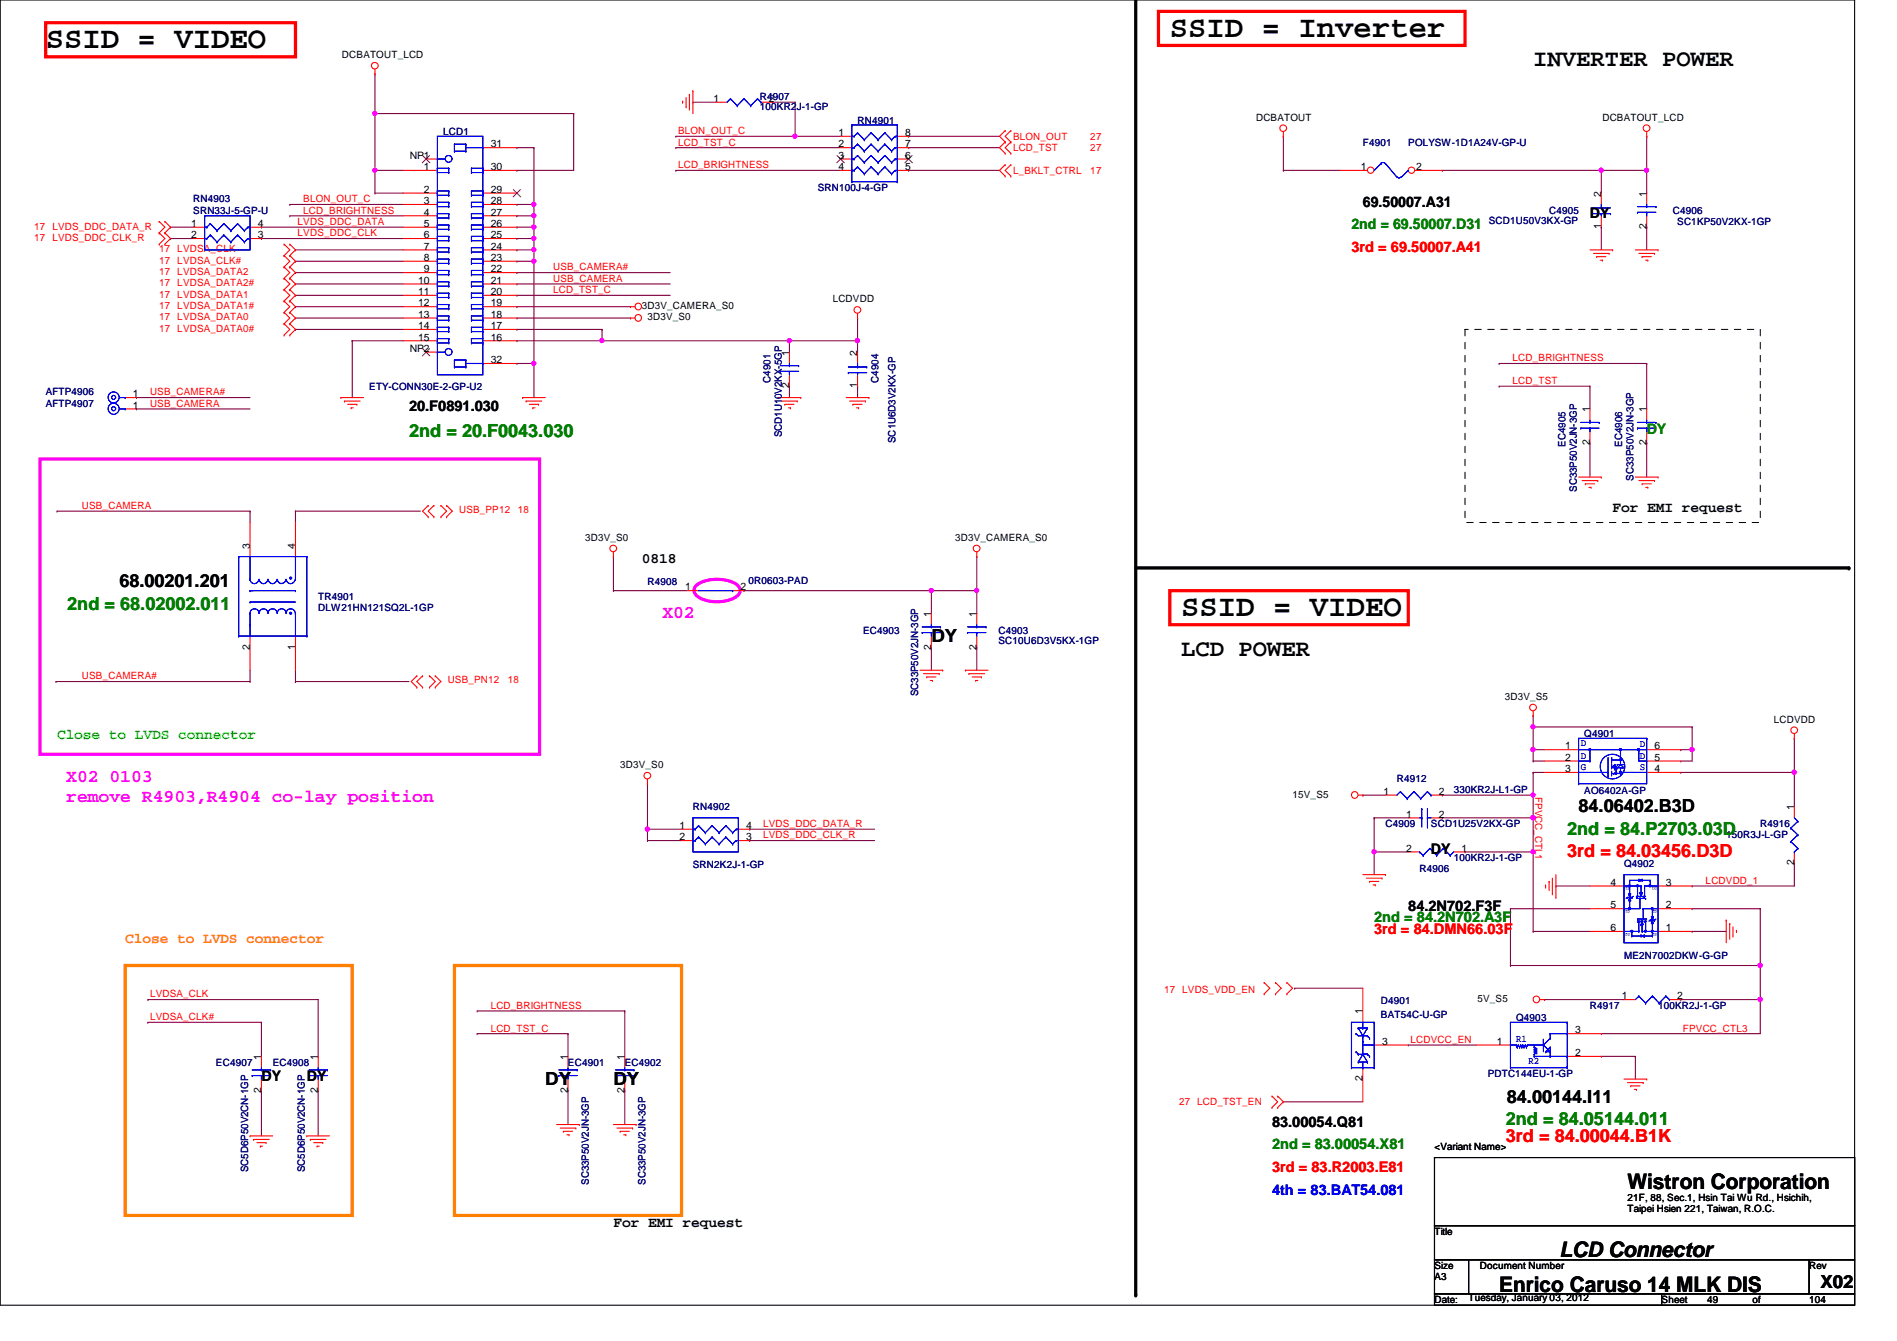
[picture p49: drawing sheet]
<svg xmlns="http://www.w3.org/2000/svg" width="297mm" height="210mm" viewBox="0 0 297 210" stroke-linecap="round" stroke-linejoin="round" font-family="sans-serif">
<defs><g id="words">
<g font-size="4.8">
<text x="183.2" y="5.8">SSID = Inverter</text>
<text x="7.2" y="7.6">SSID = VIDEO</text>
<text x="185" y="96.5">SSID = VIDEO</text>
</g>
<g font-size="3.7">
<text x="240.1" y="10.3">INVERTER POWER</text>
<text x="185" y="102.7">LCD POWER</text>
</g>
<g font-size="3.3">
<text x="254.8" y="186.1">Wistron Corporation</text>
<text x="244.2" y="196.7">LCD Connector</text>
<text x="234.7" y="202.3">Enrico Caruso 14 MLK DIS</text>
</g>
<g font-size="2.8" fill="#008000">
<text x="64" y="68.4">2nd = 20.F0043.030</text>
<text x="10.5" y="95.4">2nd = 68.02002.011</text>
<text x="245.4" y="130.6">2nd = 84.P2703.03D</text>
<text x="235.8" y="176.1">2nd = 84.05144.011</text>
</g>
<g font-size="2.8">
<text x="18.7" y="91.9">68.00201.201</text>
<text x="145.8" y="100.4">DY</text>
<text x="247.2" y="127.1">84.06402.B3D</text>
<text x="85.4" y="169.8">DY</text>
<text x="96.1" y="169.8">DY</text>
<text x="236" y="172.6">84.00144.I11</text>
<text x="285.1" y="201.6">X02</text>
</g>
<g font-size="2.8" fill="#f0f">
<text x="103.7" y="96.8">X02</text>
<text x="10.4" y="122.4">X02 0103</text>
<text x="10.4" y="125.6">remove R4903,R4904 co-lay position</text>
</g>
<g font-size="2.8" fill="#f00">
<text x="245.4" y="134.2">3rd = 84.03456.D3D</text>
<text x="235.8" y="178.8">3rd = 84.00044.B1K</text>
</g>
<g font-size="2.3" fill="#008000">
<text x="211.6" y="35.9">2nd = 69.50007.D31</text>
<text x="257.8" y="67.9">DY</text>
<text x="215.2" y="144.4">2nd = 84.2N702.A3F</text>
<text x="199.2" y="179.9">2nd = 83.00054.X81</text>
</g>
<g font-size="2.3">
<text x="213.4" y="32.3">69.50007.A31</text>
<text x="249" y="34.1">DY</text>
<text x="64" y="64.3">20.F0891.030</text>
<text x="252.5" y="80.1">For EMI request</text>
<text x="100.5" y="88.1">0818</text>
<text x="224.1" y="133.7">DY</text>
<text x="220.5" y="142.6">84.2N702.F3F</text>
<text x="40.9" y="169.2">DY</text>
<text x="48" y="169.2">DY</text>
<text x="199.2" y="176.4">83.00054.Q81</text>
<text x="96.1" y="192.1">For EMI request</text>
</g>
<g font-size="2.3" fill="#f00">
<text x="211.6" y="39.5">3rd = 69.50007.A41</text>
<text x="215.2" y="146.1">3rd = 84.DMN66.03F</text>
<text x="199.2" y="183.5">3rd = 83.R2003.E81</text>
</g>
<text font-size="2.3" fill="#0f0" x="8.9" y="115.7">Close to LVDS connector</text>
<text font-size="2.3" fill="#ff8000" x="19.6" y="147.7">Close to LVDS connector</text>
<text font-size="2.3" fill="#00f" x="199.2" y="187">4th = 83.BAT54.081</text>
<g font-size="1.6">
<text x="53.5" y="9.1">DCBATOUT_LCD</text>
<text x="111.7" y="16">1</text>
<text x="120.4" y="16">2</text>
<text x="76.8" y="23.1">31</text>
<text x="131.3" y="21.3">1</text>
<text x="131.3" y="23.1">2</text>
<text x="141.7" y="23.1">7</text>
<text x="141.7" y="21.3">8</text>
<text x="196.7" y="18.9">DCBATOUT</text>
<text x="250.9" y="18.9">DCBATOUT_LCD</text>
<text x="64.2" y="24.8">NP1</text>
<text x="66.4" y="26.6">1</text>
<text x="76.8" y="26.6">30</text>
<text x="131.3" y="24.8">3</text>
<text x="131.3" y="26.6">4</text>
<text x="141.7" y="26.6">5</text>
<text x="141.7" y="24.8">6</text>
<text x="213.1" y="26.6">1</text>
<text x="221.7" y="26.6">2</text>
<text x="29.9" y="35.5">1</text>
<text x="40.4" y="35.5">4</text>
<text x="66.4" y="32">3</text>
<text x="66.4" y="35.5">5</text>
<text x="66.4" y="30.2">2</text>
<text x="66.4" y="33.7">4</text>
<text x="76.8" y="30.2">29</text>
<text x="76.8" y="32">28</text>
<text x="76.8" y="33.7">27</text>
<text x="76.8" y="35.5">26</text>
<text x="250.7" y="35.9" transform="rotate(-90 250.7 35.9)">1</text>
<text x="250.7" y="30.8" transform="rotate(-90 250.7 30.8)">2</text>
<text x="257.8" y="35.9" transform="rotate(-90 257.8 35.9)">2</text>
<text x="257.8" y="30.8" transform="rotate(-90 257.8 30.8)">1</text>
<text x="29.9" y="37.3">2</text>
<text x="40.4" y="37.3">3</text>
<text x="66.4" y="39.1">7</text>
<text x="66.4" y="37.3">6</text>
<text x="66.4" y="40.9">8</text>
<text x="76.8" y="37.3">25</text>
<text x="76.8" y="39.1">24</text>
<text x="76.8" y="40.9">23</text>
<text x="65.5" y="46.2">11</text>
<text x="65.5" y="44.4">10</text>
<text x="65.5" y="48">12</text>
<text x="66.4" y="42.6">9</text>
<text x="76.8" y="48">19</text>
<text x="76.8" y="46.2">20</text>
<text x="76.8" y="42.6">22</text>
<text x="76.8" y="44.4">21</text>
<text x="130.4" y="47.3">LCDVDD</text>
<text x="65.5" y="49.7">13</text>
<text x="65.5" y="53.3">15</text>
<text x="65.5" y="51.5">14</text>
<text x="76.8" y="51.5">17</text>
<text x="76.8" y="53.3">16</text>
<text x="76.8" y="49.7">18</text>
<text x="100.5" y="48.4">3D3V_CAMERA_S0</text>
<text x="101.4" y="50.2">3D3V_S0</text>
<text x="64.2" y="55.1">NP2</text>
<text x="76.8" y="56.9">32</text>
<text x="123.6" y="55.7" transform="rotate(-90 123.6 55.7)">1</text>
<text x="134.2" y="55.7" transform="rotate(-90 134.2 55.7)">2</text>
<text x="20.8" y="62.2">1</text>
<text x="20.8" y="64">1</text>
<text x="123.6" y="60.8" transform="rotate(-90 123.6 60.8)">2</text>
<text x="134.2" y="60.8" transform="rotate(-90 134.2 60.8)">1</text>
<text x="248.9" y="64.6" transform="rotate(-90 248.9 64.6)">1</text>
<text x="257.8" y="64.6" transform="rotate(-90 257.8 64.6)">1</text>
<text x="248.9" y="69.7" transform="rotate(-90 248.9 69.7)">2</text>
<text x="257.8" y="69.7" transform="rotate(-90 257.8 69.7)">2</text>
<text x="39.1" y="85.9" transform="rotate(-90 39.1 85.9)">3</text>
<text x="46.2" y="85.9" transform="rotate(-90 46.2 85.9)">4</text>
<text x="91.6" y="84.7">3D3V_S0</text>
<text x="149.6" y="84.7">3D3V_CAMERA_S0</text>
<text x="107.3" y="92.4">1</text>
<text x="115.9" y="92.4">2</text>
<text x="39.1" y="101.7" transform="rotate(-90 39.1 101.7)">2</text>
<text x="46.2" y="101.7" transform="rotate(-90 46.2 101.7)">1</text>
<text x="145.8" y="101.7" transform="rotate(-90 145.8 101.7)">2</text>
<text x="145.8" y="96.6" transform="rotate(-90 145.8 96.6)">1</text>
<text x="152.9" y="101.7" transform="rotate(-90 152.9 101.7)">2</text>
<text x="152.9" y="96.6" transform="rotate(-90 152.9 96.6)">1</text>
<text x="235.6" y="109.6">3D3V_S5</text>
<text x="277.7" y="113.1">LCDVDD</text>
<text x="245.1" y="117.3">1</text>
<text x="245.1" y="119.1">2</text>
<text x="259.1" y="119.1">5</text>
<text x="259.1" y="117.3">6</text>
<text x="97.1" y="120.2">3D3V_S0</text>
<text x="202.4" y="124.8">15V_S5</text>
<text x="216.6" y="124.4">1</text>
<text x="225.3" y="124.4">2</text>
<text x="245.1" y="120.9">3</text>
<text x="259.1" y="120.9">4</text>
<text x="106.4" y="129.8">1</text>
<text x="106.4" y="131.5">2</text>
<text x="116.8" y="131.5">3</text>
<text x="116.8" y="129.8">4</text>
<text x="220.2" y="128">1</text>
<text x="225.3" y="128">2</text>
<text x="280.9" y="126.8" transform="rotate(-90 280.9 126.8)">1</text>
<text x="220.2" y="133.3">2</text>
<text x="228.9" y="133.3">1</text>
<text x="280.9" y="135.5" transform="rotate(-90 280.9 135.5)">2</text>
<text x="252.2" y="138.6">4</text>
<text x="252.2" y="142.2">5</text>
<text x="260.9" y="138.6">3</text>
<text x="260.9" y="142.2">2</text>
<text x="252.2" y="145.8">6</text>
<text x="260.9" y="145.8">1</text>
<text x="213.4" y="158.8" transform="rotate(-90 213.4 158.8)">1</text>
<text x="231.3" y="156.8">5V_S5</text>
<text x="246.6" y="161.8">3</text>
<text x="254" y="156.4">1</text>
<text x="262.6" y="156.4">2</text>
<text x="40.9" y="165.9" transform="rotate(-90 40.9 165.9)">1</text>
<text x="49.8" y="165.9" transform="rotate(-90 49.8 165.9)">1</text>
<text x="88.9" y="165.9" transform="rotate(-90 88.9 165.9)">1</text>
<text x="97.8" y="165.9" transform="rotate(-90 97.8 165.9)">1</text>
<text x="216.4" y="163.5">3</text>
<text x="234.4" y="163.5">1</text>
<text x="246.6" y="165.3">2</text>
<text x="40.9" y="171" transform="rotate(-90 40.9 171)">2</text>
<text x="49.8" y="171" transform="rotate(-90 49.8 171)">2</text>
<text x="88.9" y="171" transform="rotate(-90 88.9 171)">2</text>
<text x="97.8" y="171" transform="rotate(-90 97.8 171)">2</text>
<text x="213.4" y="169.2" transform="rotate(-90 213.4 169.2)">2</text>
<text x="224.6" y="180">&lt;Variant Name&gt;</text>
<text x="254.8" y="188">21F, 88, Sec.1, Hsin Tai Wu Rd., Hsichih,</text>
<text x="254.8" y="189.8">Taipei Hsien 221, Taiwan, R.O.C.</text>
<text x="224.6" y="193.3">Title</text>
<text x="224.6" y="198.6">Size</text>
<text x="224.6" y="204">Date:</text>
<text x="224.6" y="200.4">A3</text>
<text x="230" y="203.6">Tuesday, January 03, 2012</text>
<text x="231.7" y="198.6">Document Number</text>
<text x="260.2" y="204">Sheet</text>
<text x="267.3" y="204">49</text>
<text x="274.4" y="204">of</text>
<text x="283.3" y="204">104</text>
<text x="283.3" y="198.6">Rev</text>
</g>
<g font-size="1.6" fill="#000080">
<text x="119" y="15.7">R4907</text>
<text x="119" y="17.3">100KR2J-1-GP</text>
<text x="69.4" y="21.2">LCD1</text>
<text x="134.3" y="19.4">RN4901</text>
<text x="213.4" y="22.8">F4901</text>
<text x="220.5" y="22.8">POLYSW-1D1A24V-GP-U</text>
<text x="128.1" y="29.9">SRN100J-4-GP</text>
<text x="30.3" y="31.7">RN4903</text>
<text x="30.3" y="33.4">SRN33J-5-GP-U</text>
<text x="233.1" y="35.1">SCD1U50V3KX-GP</text>
<text x="242.6" y="33.4">C4905</text>
<text x="262" y="33.4">C4906</text>
<text x="262.6" y="35.2">SC1KP50V2KX-1GP</text>
<text x="120.6" y="59.9" transform="rotate(-90 120.6 59.9)">C4901</text>
<text x="137.5" y="59.9" transform="rotate(-90 137.5 59.9)">C4904</text>
<text x="7.2" y="61.9">AFTP4906</text>
<text x="7.2" y="63.7">AFTP4907</text>
<text x="57.8" y="61">ETY-CONN30E-2-GP-U2</text>
<text x="122.4" y="68.5" transform="rotate(-90 122.4 68.5)">SCD1U10V2KX-5GP</text>
<text x="140.2" y="69.3" transform="rotate(-90 140.2 69.3)">SC1U6D3V2KX-GP</text>
<text x="245.1" y="69.9" transform="rotate(-90 245.1 69.9)">EC4905</text>
<text x="254" y="69.9" transform="rotate(-90 254 69.9)">EC4906</text>
<text x="246.9" y="77" transform="rotate(-90 246.9 77)">SC33P50V2JN-3GP</text>
<text x="255.8" y="75.2" transform="rotate(-90 255.8 75.2)">SC33P50V2JN-3GP</text>
<text x="49.8" y="93.9">TR4901</text>
<text x="49.8" y="95.7">DLW21HN121SQ2L-1GP</text>
<text x="101.4" y="91.6">R4908</text>
<text x="117.2" y="91.4">0R0603-PAD</text>
<text x="135.2" y="99.2">EC4903</text>
<text x="156.3" y="99.2">C4903</text>
<text x="156.3" y="100.8">SC10U6D3V5KX-1GP</text>
<text x="143.8" y="109" transform="rotate(-90 143.8 109)">SC33P50V2JN-3GP</text>
<text x="248.1" y="115.4">Q4901</text>
<text x="218.7" y="122.3">R4912</text>
<text x="227.6" y="124.1">330KR2J-L1-GP</text>
<text x="248.1" y="124.3">AO6402A-GP</text>
<text x="108.5" y="126.8">RN4902</text>
<text x="217" y="129.5">C4909</text>
<text x="224.1" y="129.5">SCD1U25V2KX-GP</text>
<text x="270.3" y="131.2">150R3J-L-GP</text>
<text x="275.6" y="129.5">R4916</text>
<text x="108.5" y="135.8">SRN2K2J-1-GP</text>
<text x="222.3" y="136.6">R4906</text>
<text x="227.6" y="134.8">100KR2J-1-GP</text>
<text x="254.3" y="135.7">Q4902</text>
<text x="254.3" y="150.1">ME2N7002DKW-G-GP</text>
<text x="216.2" y="157.2">D4901</text>
<text x="216.2" y="159.3">BAT54C-U-GP</text>
<text x="237.4" y="159.9">Q4903</text>
<text x="249" y="157.9">R4917</text>
<text x="259.6" y="157.9">100KR2J-1-GP</text>
<text x="33.8" y="166.8">EC4907</text>
<text x="42.7" y="166.8">EC4908</text>
<text x="88.9" y="166.8">EC4901</text>
<text x="97.8" y="166.8">EC4902</text>
<text x="233" y="168.6">PDTC144EU-1-GP</text>
<text x="38.9" y="183.5" transform="rotate(-90 38.9 183.5)">SC5D6P50V2CN-1GP</text>
<text x="47.7" y="183.5" transform="rotate(-90 47.7 183.5)">SC5D6P50V2CN-1GP</text>
<text x="92.2" y="185.5" transform="rotate(-90 92.2 185.5)">SC33P50V2JN-3GP</text>
<text x="101.1" y="185.5" transform="rotate(-90 101.1 185.5)">SC33P50V2JN-3GP</text>
</g>
<g font-size="1.6" fill="#f00">
<text x="106.2" y="21">BLON_OUT_C</text>
<text x="106.2" y="22.8">LCD_TST_C</text>
<text x="158.6" y="23.7">LCD_TST</text>
<text x="158.6" y="21.9">BLON_OUT</text>
<text x="170.7" y="21.9">27</text>
<text x="170.7" y="23.7">27</text>
<text x="106.2" y="26.3">LCD_BRIGHTNESS</text>
<text x="158.6" y="27.2">L_BKLT_CTRL</text>
<text x="170.7" y="27.2">17</text>
<text x="5.4" y="35.9">17 LVDS_DDC_DATA_R</text>
<text x="46.6" y="35.2">LVDS_DDC_DATA</text>
<text x="47.5" y="33.4">LCD_BRIGHTNESS</text>
<text x="47.5" y="31.7">BLON_OUT_C</text>
<text x="5.4" y="37.7">17 LVDS_DDC_CLK_R</text>
<text x="24.9" y="39.5">17 LVDSA_CLK</text>
<text x="24.9" y="41.3">17 LVDSA_CLK#</text>
<text x="46.6" y="37">LVDS_DDC_CLK</text>
<text x="24.9" y="43.1">17 LVDSA_DATA2</text>
<text x="24.9" y="44.8">17 LVDSA_DATA2#</text>
<text x="24.9" y="46.6">17 LVDSA_DATA1</text>
<text x="86.6" y="45.9">LCD_TST_C</text>
<text x="86.6" y="42.3">USB_CAMERA#</text>
<text x="86.6" y="44.1">USB_CAMERA</text>
<text x="24.9" y="48.4">17 LVDSA_DATA1#</text>
<text x="24.9" y="50.2">17 LVDSA_DATA0</text>
<text x="24.9" y="51.9">17 LVDSA_DATA0#</text>
<text x="236.9" y="56.6">LCD_BRIGHTNESS</text>
<text x="23.5" y="61.9">USB_CAMERA#</text>
<text x="23.5" y="63.7">USB_CAMERA</text>
<text x="236.9" y="60.1">LCD_TST</text>
<text x="12.8" y="79.7">USB_CAMERA</text>
<text x="71.9" y="80.2">USB_PP12</text>
<text x="81.1" y="80.2">18</text>
<text x="12.8" y="106.3">USB_CAMERA#</text>
<text x="70.1" y="106.9">USB_PN12</text>
<text x="79.5" y="106.9">18</text>
<text x="240.4" y="124.8" transform="rotate(90 240.4 124.8)">FPVCC_CTL1</text>
<text x="119.5" y="131.2">LVDS_DDC_CLK_R</text>
<text x="119.5" y="129.5">LVDS_DDC_DATA_R</text>
<text x="267.1" y="138.3">LCDVDD_1</text>
<text x="182.3" y="155.4">17 LVDS_VDD_EN</text>
<text x="23.5" y="156.1">LVDSA_CLK</text>
<text x="23.5" y="159.7">LVDSA_CLK#</text>
<text x="76.8" y="161.5">LCD_TST_C</text>
<text x="76.8" y="157.9">LCD_BRIGHTNESS</text>
<text x="263.5" y="161.5">FPVCC_CTL3</text>
<text x="220.8" y="163.2">LCDVCC_EN</text>
<text x="184.6" y="173">27 LCD_TST_EN</text>
</g>
<g font-size="1.6" fill="#00f">
<text x="247.5" y="116.8">D</text>
<text x="247.5" y="118.7">D</text>
<text x="256.8" y="117">D</text>
<text x="256.8" y="118.7">D</text>
<text x="247.5" y="120.5">G</text>
<text x="256.8" y="120.5">S</text>
<text x="237.4" y="163">R1</text>
<text x="239.3" y="166.6">R2</text>
</g>
<g font-size=".7" fill="#00f">
<text x="255.2" y="138.9" transform="rotate(180 255.2 138.9)">S1</text>
<text x="255.2" y="142.4" transform="rotate(180 255.2 142.4)">G1</text>
<text x="259.5" y="138.9" transform="rotate(180 259.5 138.9)">D1</text>
<text x="259.5" y="142.4" transform="rotate(180 259.5 142.4)">G2</text>
<text x="255.2" y="146" transform="rotate(180 255.2 146)">D2</text>
<text x="259.5" y="146" transform="rotate(180 259.5 146)">S2</text>
</g>
</g></defs>
<path d="M0 0h290.4v204.3h-290.4z" fill="none" stroke="#000" stroke-width=".17"/>
<g fill="none" stroke="#800040" stroke-width=".17">
<path d="M234.7 56.9h.1M234.7 56.9h23.1M257.8 56.9h.1M257.8 56.9v7.1M234.7 60.5h.1M234.7 60.5h14.3M249 60.5h.1M249 69.3h.1M249 60.5v3.5M249 69.3v5.4M257.8 69.3h.1M257.8 69.3v5.4"/>
<path d="M240.1 128h.1M240.1 128v5.3M236.5 142.2h.1M236.5 142.2h12.5M220.5 163.6h.1M220.5 163.6h10.7"/>
</g>
<circle cx="240" cy="128" r=".32" fill="#f0f"/>
<circle cx="240" cy="128" r=".32" fill="none" stroke="#f0f" stroke-width=".17"/>
<path d="M225.8 124.5h.1M225.8 124.5h14.3" fill="none" stroke="#800040" stroke-width=".17"/>
<circle cx="240" cy="124.4" r=".32" fill="#f0f"/>
<circle cx="240" cy="124.4" r=".32" fill="none" stroke="#f0f" stroke-width=".17"/>
<path d="M240.1 119.1h.1M240.1 117.3h.1M240.1 119.1h1.7M240.1 117.3v1.8M240.1 117.3h1.7M215.2 128h.1M215.2 128h5.3" fill="none" stroke="#800040" stroke-width=".17"/>
<circle cx="240" cy="117.3" r=".32" fill="#f0f"/>
<circle cx="240" cy="117.3" r=".32" fill="none" stroke="#f0f" stroke-width=".17"/>
<path d="M240.1 113.8h.1M240.1 113.8h24.9M265 113.8h.1M265 113.8v3.5M213.4 124.5h.1M213.4 124.5h3.6" fill="none" stroke="#800040" stroke-width=".17"/>
<circle cx="240" cy="113.8" r=".32" fill="#f0f"/>
<circle cx="240" cy="113.8" r=".32" fill="none" stroke="#f0f" stroke-width=".17"/>
<path d="M215.2 128h.1M215.2 133.3h.1M215.2 128v8.9M215.2 133.3h5.3M250.7 165.4h.1M250.7 161.8h.1M250.7 165.4h5.4M250.7 161.8h24.9M256.1 165.4h.1M256.1 165.4v3.5" fill="none" stroke="#800040" stroke-width=".17"/>
<circle cx="215.2" cy="133.3" r=".32" fill="#f0f"/>
<circle cx="215.2" cy="133.3" r=".32" fill="none" stroke="#f0f" stroke-width=".17"/>
<path d="M240.1 113.8h.1M240.1 113.8v3.5M225.8 128h.1M225.8 128h14.3" fill="none" stroke="#800040" stroke-width=".17"/>
<circle cx="240" cy="128" r=".32" fill="#f0f"/>
<circle cx="240" cy="128" r=".32" fill="none" stroke="#f0f" stroke-width=".17"/>
<g fill="none" stroke="#800040" stroke-width=".17">
<path d="M263.2 119.1h.1M263.2 119.1h1.8M281 115.6h.1M281 115.6v5.3M229.4 133.3h.1M229.4 133.3h10.7M240.1 120.9h.1M240.1 124.5h.1M240.1 120.9v7.1M243.6 138.7h.1M243.6 138.7h5.4M265 138.7h.1"/>
<path d="M281 135.1h.1M281 135.1v3.6h-16M236.5 142.2h.1M236.5 151.1h.1M236.5 142.2v8.9M240.1 145.8h.1M240.1 145.8h8.9M241.8 156.5h.1M241.8 156.5h12.5M263.2 156.5h.1M263.2 156.5h12.4M275.6 142.2h.1"/>
<path d="M275.6 142.2v8.9h-39.1"/>
</g>
<circle cx="280.9" cy="120.9" r=".32" fill="#f0f"/>
<circle cx="280.9" cy="120.9" r=".32" fill="none" stroke="#f0f" stroke-width=".17"/>
<path d="M263.2 117.3h.1M263.2 117.3h1.8M265 117.3h.1M265 117.3v1.8M202.7 154.7h.1M202.7 154.7h10.7M201 172.5h.1M201 172.5h12.4" fill="none" stroke="#800040" stroke-width=".17"/>
<circle cx="264.9" cy="117.3" r=".32" fill="#f0f"/>
<circle cx="264.9" cy="117.3" r=".32" fill="none" stroke="#f0f" stroke-width=".17"/>
<path d="M265 142.2h.1M265 142.2h10.6M275.6 151.1h.1M275.6 151.1v5.4" fill="none" stroke="#800040" stroke-width=".17"/>
<circle cx="275.6" cy="151.1" r=".32" fill="#f0f"/>
<circle cx="275.6" cy="151.1" r=".32" fill="none" stroke="#f0f" stroke-width=".17"/>
<path d="M240.1 112h.1M240.1 112v1.8M240.1 120.9h.1M240.1 133.3h.1M240.1 133.3v12.5M240.1 120.9h1.7M263.2 120.9h.1M263.2 120.9h17.8M281 120.9h.1M281 120.9v5.3M265 145.8h.1M265 145.8h5.3" fill="none" stroke="#800040" stroke-width=".17"/>
<circle cx="240" cy="133.3" r=".32" fill="#f0f"/>
<circle cx="240" cy="133.3" r=".32" fill="none" stroke="#f0f" stroke-width=".17"/>
<path d="M275.6 156.5h.1M275.6 156.5v5.3" fill="none" stroke="#800040" stroke-width=".17"/>
<circle cx="275.6" cy="156.4" r=".32" fill="#f0f"/>
<circle cx="275.6" cy="156.4" r=".32" fill="none" stroke="#f0f" stroke-width=".17"/>
<path d="M80.9 39.1h.1M80.9 39.1h2.7M80.9 56.9h.1M80.9 56.9h2.7M83.6 56.9h.1M83.6 56.9v5.3" fill="none" stroke="#800040" stroke-width=".17"/>
<circle cx="83.6" cy="56.9" r=".32" fill="#f0f"/>
<circle cx="83.6" cy="56.9" r=".32" fill="none" stroke="#f0f" stroke-width=".17"/>
<path d="M45.4 33.8h.1M45.4 33.8h17.8M46.3 42.7h.1M46.3 44.4h.1M46.3 42.7h16.9M46.3 44.4h16.9M55.2 53.3h.1M55.2 53.3h8M80.9 51.6h.1M80.9 51.6h13.4M94.3 51.6h.1M94.3 51.6v1.7" fill="none" stroke="#800040" stroke-width=".17"/>
<circle cx="94.2" cy="53.3" r=".32" fill="#f0f"/>
<circle cx="94.2" cy="53.3" r=".32" fill="none" stroke="#f0f" stroke-width=".17"/>
<path d="M83.6 39.1h.1M83.6 39.1v1.8M94.3 53.3h.1M94.3 53.3h29.3" fill="none" stroke="#800040" stroke-width=".17"/>
<circle cx="83.6" cy="39.1" r=".32" fill="#f0f"/>
<circle cx="83.6" cy="39.1" r=".32" fill="none" stroke="#f0f" stroke-width=".17"/>
<g fill="none" stroke="#800040" stroke-width=".17">
<path d="M58.7 30.2h.1M58.7 26.7h.1M58.7 30.2h4.5M58.7 26.7v3.5M80.9 37.3h.1M80.9 37.3h2.7M83.6 37.3h.1M83.6 37.3v1.8M46.3 46.2h.1M46.3 48h.1M46.3 46.2h16.9M46.3 48h16.9"/>
<path d="M55.2 53.3h.1M55.2 53.3v8.9M80.9 46.2h.1M80.9 49.8h.1M80.9 42.7h.1M80.9 46.2h24M80.9 49.8h17.8M80.9 42.7h24"/>
</g>
<circle cx="83.6" cy="37.3" r=".32" fill="#f0f"/>
<circle cx="83.6" cy="37.3" r=".32" fill="none" stroke="#f0f" stroke-width=".17"/>
<path d="M80.9 32h.1M80.9 33.8h.1M80.9 33.8h2.7M83.6 23.1h.1M83.6 35.6h.1M83.6 23.1v8.9h-2.7M83.6 35.6v1.7" fill="none" stroke="#800040" stroke-width=".17"/>
<circle cx="83.6" cy="35.5" r=".32" fill="#f0f"/>
<circle cx="83.6" cy="35.5" r=".32" fill="none" stroke="#f0f" stroke-width=".17"/>
<g fill="none" stroke="#800040" stroke-width=".17">
<path d="M58.7 17.8h.1M58.7 17.8v8.9M89.8 17.8h.1M89.8 17.8v8.9h-8.9M46.3 39.1h.1M46.3 39.1h16.9M80.9 26.7h.1M46.3 40.9h.1M46.3 40.9h16.9M80.9 40.9h.1M80.9 44.4h.1M80.9 40.9h2.7"/>
<path d="M80.9 44.4h24"/>
</g>
<circle cx="58.7" cy="26.6" r=".32" fill="#f0f"/>
<circle cx="58.7" cy="26.6" r=".32" fill="none" stroke="#f0f" stroke-width=".17"/>
<path d="M83.6 40.9h.1M83.6 40.9v16" fill="none" stroke="#800040" stroke-width=".17"/>
<circle cx="83.6" cy="40.9" r=".32" fill="#f0f"/>
<circle cx="83.6" cy="40.9" r=".32" fill="none" stroke="#f0f" stroke-width=".17"/>
<path d="M58.7 17.8h.1M58.7 17.8h31.1M80.9 35.6h.1M80.9 35.6h2.7M80.9 48h.1M80.9 48h17.8" fill="none" stroke="#800040" stroke-width=".17"/>
<circle cx="58.7" cy="17.8" r=".32" fill="#f0f"/>
<circle cx="58.7" cy="17.8" r=".32" fill="none" stroke="#f0f" stroke-width=".17"/>
<g fill="none" stroke="#800040" stroke-width=".17">
<path d="M58.7 11.6h.1M58.7 11.6v6.2M45.4 32h.1M45.4 32h17.8M58.7 26.7h.1M58.7 26.7h4.5M123.6 53.3h.1M123.6 53.3v1.8M134.3 49.8h.1M134.3 53.3h.1M134.3 49.8v5.3M134.3 60.5h.1"/>
<path d="M134.3 60.5v1.7"/>
</g>
<circle cx="134.3" cy="53.3" r=".32" fill="#f0f"/>
<circle cx="134.3" cy="53.3" r=".32" fill="none" stroke="#f0f" stroke-width=".17"/>
<path d="M123.6 53.3h.1M123.6 53.3h10.7M123.6 60.5h.1M123.6 60.5v1.7" fill="none" stroke="#800040" stroke-width=".17"/>
<circle cx="134.3" cy="53.3" r=".32" fill="#f0f"/>
<circle cx="134.3" cy="53.3" r=".32" fill="none" stroke="#f0f" stroke-width=".17"/>
<circle cx="123.6" cy="53.3" r=".32" fill="#f0f"/>
<circle cx="123.6" cy="53.3" r=".32" fill="none" stroke="#f0f" stroke-width=".17"/>
<path d="M80.9 23.1h.1M80.9 23.1h2.7M83.6 32h.1M83.6 32v1.8M46.3 49.8h.1M46.3 51.6h.1M46.3 49.8h16.9M46.3 51.6h16.9" fill="none" stroke="#800040" stroke-width=".17"/>
<circle cx="83.6" cy="32" r=".32" fill="#f0f"/>
<circle cx="83.6" cy="32" r=".32" fill="none" stroke="#f0f" stroke-width=".17"/>
<path d="M83.6 33.8h.1M83.6 33.8v1.8" fill="none" stroke="#800040" stroke-width=".17"/>
<circle cx="83.6" cy="33.8" r=".32" fill="#f0f"/>
<circle cx="83.6" cy="33.8" r=".32" fill="none" stroke="#f0f" stroke-width=".17"/>
<path d="M124.5 21.3h.1M124.5 21.3h7.1M142.3 21.3h.1M142.3 21.3h14.2M80.9 53.3h.1M80.9 53.3h13.4" fill="none" stroke="#800040" stroke-width=".17"/>
<circle cx="124.5" cy="21.3" r=".32" fill="#f0f"/>
<circle cx="124.5" cy="21.3" r=".32" fill="none" stroke="#f0f" stroke-width=".17"/>
<g fill="none" stroke="#800040" stroke-width=".17">
<path d="M108.5 16h.1M108.5 16h3.6M120.9 16h.1M120.9 16h3.6M124.5 16h.1M124.5 16v5.3h-18.7M105.8 21.3h.1M105.8 23.1h.1M105.8 26.7h.1M105.8 26.7h25.8M105.8 23.1h25.8M142.3 26.7h.1"/>
<path d="M142.3 23.1h.1M142.3 26.7h14.2M142.3 23.1h14.2M225.8 26.7h.1M250.7 26.7h.1M257.8 21.3h.1M257.8 21.3v5.4h-32"/>
</g>
<circle cx="257.8" cy="26.6" r=".32" fill="#f0f"/>
<circle cx="257.8" cy="26.6" r=".32" fill="none" stroke="#f0f" stroke-width=".17"/>
<circle cx="250.7" cy="26.6" r=".32" fill="#f0f"/>
<circle cx="250.7" cy="26.6" r=".32" fill="none" stroke="#f0f" stroke-width=".17"/>
<g fill="none" stroke="#800040" stroke-width=".17">
<path d="M201 21.3h.1M201 26.7h.1M201 21.3v5.4M201 26.7h8.8M250.7 26.7h.1M250.7 35.6h.1M250.7 26.7v3.5M250.7 35.6v3.5M257.8 26.7h.1M257.8 35.6h.1M257.8 26.7v3.5M257.8 35.6v3.5"/>
<path d="M145.8 92.5h.1M145.8 92.5h7.1"/>
</g>
<circle cx="152.9" cy="92.4" r=".32" fill="#f0f"/>
<circle cx="152.9" cy="92.4" r=".32" fill="none" stroke="#f0f" stroke-width=".17"/>
<circle cx="145.8" cy="92.4" r=".32" fill="#f0f"/>
<circle cx="145.8" cy="92.4" r=".32" fill="none" stroke="#f0f" stroke-width=".17"/>
<g fill="none" stroke="#800040" stroke-width=".17">
<path d="M46.3 80h.1M46.3 80h19.5M96.1 87.1h.1M96.1 92.5h.1M96.1 87.1v5.4M96.1 92.5h11.5M116.5 92.5h.1M116.5 92.5h29.3M145.8 92.5h.1M145.8 92.5v3.5M152.9 92.5h.1M152.9 87.1h.1"/>
<path d="M152.9 87.1v8.9M145.8 101.3h.1M145.8 101.3v3.6M152.9 101.3h.1M152.9 101.3v3.6M101.4 129.8h.1M101.4 129.8h5.3M23.2 156.5h.1M23.2 156.5h26.6v8.9M74.7 158.2h.1M74.7 158.2h23.1M97.8 158.2h.1"/>
<path d="M97.8 158.2v7.2M23.2 160h.1M23.2 160h17.7M40.9 170.7h.1M40.9 160h.1M40.9 160v5.4M40.9 170.7v7.1M49.8 165.4h.1M49.8 170.7h.1M49.8 170.7v7.1M74.7 161.8h.1M74.7 161.8h14.2"/>
<path d="M88.9 161.8h.1M88.9 170.7h.1M88.9 161.8v3.6M88.9 170.7v5.3M97.8 170.7h.1M97.8 170.7v5.3"/>
</g>
<circle cx="101.4" cy="129.8" r=".32" fill="#f0f"/>
<circle cx="101.4" cy="129.8" r=".32" fill="none" stroke="#f0f" stroke-width=".17"/>
<g fill="none" stroke="#800040" stroke-width=".17">
<path d="M26.7 35.6h.1M26.7 37.3h.1M26.7 35.6h3.6M26.7 37.3h3.6M40.9 35.6h.1M40.9 37.3h.1M40.9 35.6h22.3M40.9 37.3h22.3M21.4 62.2h.1M21.4 64h.1M21.4 62.2h17.8M21.4 64h17.8"/>
<path d="M8.9 80h.1M8.9 80h30.3M39.2 80h.1M39.2 80v1.8M46.3 80h.1M46.3 80v1.8M8.8 106.7h.1M8.8 106.7h30.4M39.2 106.7h.1M39.2 104.9v1.8M46.3 106.7h.1M46.3 104.9v1.8"/>
<path d="M46.3 106.7h17.7M101.4 122.7h.1M101.4 131.6h.1M101.4 129.8h.1M101.4 122.7v8.9M101.4 131.6h5.3M117.4 131.6h.1M117.4 129.8h.1M117.4 131.6h19.5M117.4 129.8h19.5"/>
</g>
<g fill="none" stroke="#f00" stroke-width=".17">
<path d="M58.7 11.6h.1M58.7 10.8v.8M106.9 15.8h.1M106.9 15.8v.4M107.4 16.7h.1M107.4 15.3v1.4M107.9 14.8h.1M107.9 14.8v2.4M108.5 14.2h.1M108.5 14.2v3.6M24.9 34.7h.1M24.9 36.4h.1"/>
<path d="M24.9 38.2h.1M24.9 34.7l.9 .9-.9 .8M24.9 36.4l.9 .9-.9 .9M25.8 36.4h.1M25.8 34.7h.1M25.8 38.2h.1M25.8 34.7l.9 .9-.9 .8M25.8 36.4l.9 .9-.9 .9M30.3 35.6h1.7M30.3 37.3h1.7M39.2 35.6h1.7M39.2 37.3h1.7"/>
<path d="M44.5 38.2h.1M44.5 38.2l.9 .9-.9 .9M45.4 38.2h.1M45.4 38.2l.9 .9-.9 .9M63.2 39.1h5.3M63.2 35.6h5.3M63.2 37.3h5.3M63.2 26.7h5.3M63.2 32h5.3M63.2 30.2h5.3M63.2 33.8h5.3M66.7 24.9h1.8"/>
<path d="M75.6 39.1h5.3M75.6 35.6h5.3M75.6 37.3h5.3M75.6 26.7h5.3M75.6 32h5.3M75.6 23.1h5.3M75.6 30.2h5.3M75.6 33.8h5.3M157.4 25.8h.1M157.4 27.6h.1M157.4 22.2h.1M157.4 24h.1"/>
<path d="M157.4 20.4h.1M157.4 25.8l-.9 .9 .9 .9M157.4 22.2l-.9 .9 .9 .9M157.4 20.4l-.9 .9 .9 .9M158.3 27.6h.1M158.3 25.8h.1M158.3 24h.1M158.3 22.2h.1M158.3 20.4h.1M158.3 25.8l-.9 .9 .9 .9M158.3 22.2l-.9 .9 .9 .9M158.3 20.4l-.9 .9 .9 .9"/>
<path d="M201 21.3h.1M201 20.6v.7M249 39.1h3.5M249.5 39.7h2.5M252 39.7h.1M252.5 39.1h.1M256.1 39.1h3.5M256.6 39.7h2.5M257.8 21.3h.1M257.8 20.6v.7M257.8 30.2v1.8M257.8 33.8v1.8"/>
<path d="M259.1 39.7h.1M259.6 39.1h.1M44.5 41.8h.1M44.5 43.6h.1M44.5 45.3h.1M44.5 47.1h.1M44.5 48.9h.1M44.5 40h.1M44.5 50.7h.1M44.5 52.5h.1M44.5 41.8l.9 .9-.9 .9M44.5 43.6l.9 .8-.9 .9"/>
<path d="M44.5 45.3l.9 .9-.9 .9M44.5 47.1l.9 .9-.9 .9M44.5 40l.9 .9-.9 .9M44.5 48.9l.9 .9-.9 .9M44.5 50.7l.9 .9-.9 .9M45.4 43.6h.1M45.4 41.8h.1M45.4 45.3h.1M45.4 47.1h.1M45.4 48.9h.1M45.4 40h.1M45.4 50.7h.1"/>
<path d="M45.4 52.5h.1M45.4 41.8l.9 .9-.9 .9M45.4 43.6l.9 .8-.9 .9M45.4 45.3l.9 .9-.9 .9M45.4 47.1l.9 .9-.9 .9M45.4 40l.9 .9-.9 .9M45.4 48.9l.9 .9-.9 .9M45.4 50.7l.9 .9-.9 .9M63.2 49.8h5.3M63.2 48h5.3M63.2 42.7h5.3M63.2 46.2h5.3"/>
<path d="M63.2 53.3h5.3M63.2 51.6h5.3M63.2 40.9h5.3M63.2 44.4h5.3M66.7 55.1h1.8M75.6 49.8h5.3M75.6 48h5.3M75.6 42.7h5.3M75.6 46.2h5.3M75.6 53.3h5.3M75.6 51.6h5.3M75.6 40.9h5.3"/>
<path d="M75.6 44.4h5.3M75.6 56.9h5.3M98.7 49.8h.1M98.7 48h.1M98.7 49.8h.7M98.7 48h.7M123.6 55.1v1.8M123.6 58.7v1.8M134.3 49.8h.1M134.3 49.1v.7M134.3 55.1v1.8M134.3 58.7v1.8"/>
<path d="M250 40.2h.1M250 40.2h1.5M250.6 40.7h.3M250.9 40.7h.1M257.1 40.2h.1M257.1 40.2h1.5M257.7 40.7h.3M258 40.7h.1M19.6 62.2h1.8M53.4 62.2h.1M53.4 62.2h3.5M53.9 62.8h.1"/>
<path d="M53.9 62.8h2.5M54.4 63.3h1.5M55 63.8h.1M55 63.8h.3M55.9 63.3h.1M67.1 79.1h.1M67.1 79.1l-.9 .9 .9 .9M67.9 79.1h.1M67.9 79.1l-.8 .9 .8 .9M69 79.1h.1M69 79.1l.9 .9-.9 .9M69.9 79.1h.1"/>
<path d="M69.9 79.1l.9 .9-.9 .9M81.8 62.2h.1M81.8 62.2h3.6M82.4 62.8h.1M82.4 62.8h2.4M82.9 63.3h1.4M83.4 63.8h.1M83.4 63.8h.4M84.3 63.3h.1M121.8 62.2h3.6M122.4 62.8h2.4M122.9 63.3h.1"/>
<path d="M122.9 63.3h1.4M123.4 63.8h.4M123.8 63.8h.1M124.8 62.8h.1M125.4 62.2h.1M132.5 62.2h3.6M133.1 62.8h2.4M133.6 63.3h.1M133.6 63.3h1.4M134.1 63.8h.3M134.4 63.8h.1M135.5 62.8h.1"/>
<path d="M136.1 62.2h.1M247.2 74.7h3.5M247.7 75.2h2.5M248.2 75.7h.1M248.2 75.7h1.5M248.8 76.3h.3M249.1 76.3h.1M250.2 75.2h.1M250.7 74.7h.1M256.1 74.7h3.5M256.6 75.2h2.5M257.1 75.7h.1"/>
<path d="M257.1 75.7h1.5M257.7 76.3h.3M258 76.3h.1M259.1 75.2h.1M259.6 74.7h.1M67.1 80.9h.1M67.9 80.9h.1M69 80.9h.1M69.9 80.9h.1M96.1 87.1h.1M96.1 86.4v.7M107.6 92.5h1.8"/>
<path d="M114.7 92.5h1.8M152.9 87.1h.1M152.9 86.4v.7M65.3 105.8h.1M65.3 107.6h.1M65.3 105.8l-.9 .9 .9 .9M66.2 107.6h.1M66.2 105.8h.1M66.2 105.8l-.9 .9 .9 .9M67.3 105.8h.1M67.3 107.6h.1M67.3 105.8l.9 .9-.9 .9"/>
<path d="M68.2 105.8h.1M68.2 107.6h.1M68.2 105.8l.8 .9-.8 .9M144.1 104.9h3.5M144.6 105.5h2.5M145.1 106h.1M145.1 106h1.5M145.7 106.5h.3M146 106.5h.1M147.1 105.5h.1M147.6 104.9h.1M151.2 104.9h.1"/>
<path d="M151.2 104.9h3.5M151.7 105.5h.1M151.7 105.5h2.5M152.2 106h1.5M152.8 106.5h.1M152.8 106.5h.3M153.7 106h.1M240.1 112h.1M240.1 111.3v.7M281 115.6h.1M281 114.9v.7M101.4 122.7h.1"/>
<path d="M101.4 122v.7M106.7 129.8h1.8M106.7 131.6h1.8M115.6 129.8h1.8M115.6 131.6h1.8M212.7 124.5h.7M213.4 124.5h.1M213.4 136.9h3.6M213.9 137.5h2.5M214.5 138h.1M214.5 138h1.4M215 138.5h.3"/>
<path d="M215.3 138.5h.1M216.4 137.5h.1M217 136.9h.1M220.5 133.3h1.8M227.6 133.3h1.8M242 138.9h.1M242 138.5v.4M242.6 138h.1M242.6 138v1.4M243.1 139.9h.1M243.1 137.5v2.4M243.6 136.9v3.6"/>
<path d="M281 126.2v1.8M281 133.3v1.8M197.9 155.6h.1M197.9 153.8h.1M197.9 153.8l.9 .9-.9 .9M199.7 153.8h.1M199.7 155.6h.1M199.7 153.8l.9 .9-.9 .9M201.5 155.6h.1M201.5 153.8h.1M201.5 153.8l.9 .9-.9 .9M213.4 154.7v5.3"/>
<path d="M241.1 156.5h.7M241.8 156.5h.1M243.6 140.5h.1M270.3 144h.1M270.3 144v3.6M270.8 144.6h.1M270.8 144.6v2.4M271.4 146.5h.1M271.4 145.1v1.4M271.9 145.6h.1M271.9 145.6v.4M39.2 177.8h.1"/>
<path d="M39.2 177.8h3.5M39.7 178.4h.1M39.7 178.4h2.5M40.2 178.9h1.5M40.8 179.4h.1M40.8 179.4h.3M41.7 178.9h.1M48 177.8h.1M48 177.8h3.6M48.6 178.4h.1M48.6 178.4h2.5M49.1 178.9h1.4"/>
<path d="M49.7 179.4h.1M49.7 179.4h.3M50.5 178.9h.1M87.2 176h3.5M87.7 176.6h2.5M88.2 177.1h.1M88.2 177.1h1.5M88.8 177.6h.3M88.9 165.4v1.7M88.9 168.9v1.8M89.1 177.6h.1M90.2 176.6h.1"/>
<path d="M90.7 176h.1M96.1 176h3.5M96.6 176.6h2.5M97.1 177.1h.1M97.1 177.1h1.4M97.7 177.6h.3M98 177.6h.1M99.1 176.6h.1M99.6 176h.1M199.2 173.4h.1M199.2 171.6h.1M199.2 171.6l.9 .9-.9 .9"/>
<path d="M200.1 171.6h.1M200.1 173.4h.1M200.1 171.6l.9 .9-.9 .9M213.4 167.1v5.4M215.2 163.6h5.3M254.3 168.9h3.5M254.8 169.5h2.5M255.4 170h.1M255.4 170h1.4M255.9 170.5h.3M256.2 170.5h.1M257.3 169.5h.1"/>
<path d="M257.8 168.9h.1"/>
<circle cx="58.7" cy="10.3" r=".52"/>
<circle cx="200.9" cy="20.1" r=".52"/>
<circle cx="257.8" cy="20.1" r=".52"/>
<circle cx="99.9" cy="48" r=".52"/>
<circle cx="99.9" cy="49.8" r=".52"/>
<circle cx="134.3" cy="48.5" r=".52"/>
<circle cx="96" cy="85.8" r=".52"/>
<circle cx="152.9" cy="85.8" r=".52"/>
<circle cx="240.1" cy="110.7" r=".52"/>
<circle cx="280.9" cy="114.3" r=".52"/>
<circle cx="101.4" cy="121.4" r=".52"/>
<circle cx="212.1" cy="124.4" r=".52"/>
<circle cx="240.6" cy="156.4" r=".52"/>
</g>
<path d="M224.6 181.2h65.8v10.7h-65.8zM224.6 191.9h65.8v5.3h-65.8zM224.6 197.2h5.4v5.3h-5.4zM230 197.2h53.3v5.3h-53.3zM283.3 197.2h7.1v5.3h-7.1zM224.6 202.5h35.6v1.8h-35.6zM260.2 202.5h30.2v1.8h-30.2z" fill="none" stroke="#000" stroke-width=".17"/>
<path d="M229.4 51.6h46.2v30.2h-46.2z" fill="none" stroke="#000" stroke-width=".16" stroke-dasharray="1 1 1 1 1 1 1 1"/>
<path d="M177.8 -.1v202.8M177.8 88.9h111.7" fill="none" stroke="#000" stroke-width=".51"/>
<g fill="#000">
<circle cx="289.5" cy="88.9" r=".25"/>
<circle cx="177.8" cy="202.7" r=".25"/>
</g>
<path d="M7.2 3.6h39.1v5.3h-39.1zM181.4 1.8h48v5.3h-48zM183.2 92.5h37.3v5.3h-37.3z" fill="none" stroke="#f00" stroke-width=".51"/>
<path d="M19.6 151.1h35.6v39.1h-35.6zM71.2 151.1h35.5v39.1h-35.5z" fill="none" stroke="#ff8000" stroke-width=".51"/>
<path d="M6.3 71.8h78.2v46.3h-78.2zM109 91.6a6 6 0 0 1 6.5 0 1.09 1.09 0 0 1-.4 1.9 6 6 0 0 1-6.1-.3 1 1 0 0 1 0-1.6z" fill="none" stroke="#f0f" stroke-width=".51"/>
<g fill="none" stroke="#00f" stroke-width=".17">
<path d="M32 33.8h7.2v5.3h-7.2zM32 37.3h.1M32 35.6h.4M32 37.3h.4M32.4 35.6h.1M32.4 37.3h.1M32.9 35h.1M32.9 36.8h.1M32.9 35l-.5 .6M32.9 35l1.1 1.1M32.9 36.8l1.1 1.1M32.9 36.8l-.5 .5"/>
<path d="M34 36.1h.1M34 37.9h.1M35 35h.1M35 36.8h.1M35 35l-1 1.1M35 35l1.1 1.1M35 36.8l1.1 1.1M35 36.8l-1 1.1M36.1 36.1h.1M36.1 37.9h.1M37.2 35h.1M37.2 36.8h.1"/>
<path d="M37.2 35l-1.1 1.1M37.2 35l1.1 1.1M37.2 36.8l1.1 1.1M37.2 36.8l-1.1 1.1M38.3 36.1h.1M38.3 37.9h.1M38.8 35.6h.1M38.8 37.3h.1M38.8 35.6h.4M38.8 35.6l-.5 .5M38.8 37.3h.4M38.8 37.3l-.5 .6"/>
<path d="M39.2 35.6h.1M68.5 21.3h7.1v37.4h-7.1zM68.5 26.3h.1M68.5 27h.1M68.5 26.7h.1M68.5 29.9h.1M68.5 30.6h.1M68.5 30.2h.1M68.5 31.7h.1M68.5 32.3h.1M68.5 32h.1M68.5 33.4h.1"/>
<path d="M68.5 34.1h.1M68.5 33.8h.1M68.5 35.2h.1M68.5 35.9h.1M68.5 35.6h.1M68.5 37h.1M68.5 37.7h.1M68.5 37.3h.1M68.5 38.8h.1M68.5 39.5h.1M68.5 39.1h.1M68.5 24.9h.1"/>
<path d="M68.5 32.3h1.8M68.5 26.3v.7M68.5 29.9v.7M68.5 31.7v.6M68.5 33.4v.7M68.5 35.2v.7M68.5 37v.7M68.5 38.8v.7M68.5 26.3h1.8M68.5 27h1.8M68.5 29.9h1.8M68.5 30.6h1.8"/>
<path d="M68.5 31.7h1.8M68.5 33.4h1.8M68.5 34.1h1.8M68.5 35.2h1.8M68.5 35.9h1.8M68.5 37h1.8M68.5 37.7h1.8M68.5 38.8h1.8M68.5 39.5h1.8M68.5 24.9h1.2M70.3 26.3h.1M70.3 27h.1"/>
<path d="M70.3 29.9h.1M70.3 30.6h.1M70.3 31.7h.1M70.3 32.3h.1M70.3 33.4h.1M70.3 34.1h.1M70.3 35.2h.1M70.3 35.9h.1M70.3 37h.1M70.3 37.7h.1M70.3 38.8h.1M70.3 39.5h.1"/>
<path d="M70.3 26.3v.7M70.3 29.9v.7M70.3 31.7v.6M70.3 33.4v.7M70.3 35.2v.7M70.3 37v.7M70.3 38.8v.7M71.2 22.6h.1M71.2 23.7h.1M71.2 22.6h1.7M71.2 22.6v1.1M71.2 23.7h1.7"/>
<path d="M72.9 23.7h.1M72.9 22.6h.1M72.9 22.6v1.1M72.9 23.1h2.7M73.8 26.3h.1M73.8 27h.1M73.8 29.9h.1M73.8 30.6h.1M73.8 31.7h.1M73.8 32.3h.1M73.8 33.4h.1M73.8 34.1h.1"/>
<path d="M73.8 35.2h.1M73.8 35.9h.1M73.8 37h.1M73.8 37.7h.1M73.8 38.8h.1M73.8 39.5h.1M73.8 32.3h1.8M73.8 26.3h1.8M73.8 27h1.8M73.8 26.3v.7M73.8 29.9v.7M73.8 31.7v.6"/>
<path d="M73.8 33.4v.7M73.8 35.2v.7M73.8 37v.7M73.8 38.8v.7M73.8 29.9h1.8M73.8 30.6h1.8M73.8 31.7h1.8M73.8 33.4h1.8M73.8 34.1h1.8M73.8 35.2h1.8M73.8 35.9h1.8M73.8 37h1.8"/>
<path d="M73.8 37.7h1.8M73.8 38.8h1.8M73.8 39.5h1.8M75.6 26.3h.1M75.6 27h.1M75.6 26.7h.1M75.6 29.9h.1M75.6 30.6h.1M75.6 30.2h.1M75.6 31.7h.1M75.6 32.3h.1M75.6 32h.1"/>
<path d="M75.6 33.4h.1M75.6 34.1h.1M75.6 33.8h.1M75.6 35.2h.1M75.6 35.9h.1M75.6 35.6h.1M75.6 37h.1M75.6 37.7h.1M75.6 37.3h.1M75.6 38.8h.1M75.6 39.5h.1M75.6 39.1h.1"/>
<path d="M75.6 23.1h.1M75.6 26.3v.7M75.6 29.9v.7M75.6 31.7v.6M75.6 33.4v.7M75.6 35.2v.7M75.6 37v.7M75.6 38.8v.7M256.4 33.2h.1M256.4 32.3h2.9M256.4 33.2h2.9M257.8 32.3h.1"/>
<path d="M257.8 33.2h.1M257.8 32v.3M257.8 33.2v.6M259.3 32.3h.1M68.5 40.6h.1M68.5 41.2h.1M68.5 40.9h.1M68.5 42.3h.1M68.5 43h.1M68.5 42.7h.1M68.5 44.1h.1M68.5 44.8h.1"/>
<path d="M68.5 44.4h.1M68.5 45.9h.1M68.5 46.6h.1M68.5 46.2h.1M68.5 47.7h.1M68.5 48.3h.1M68.5 48h.1M68.5 49.4h.1M68.5 50.1h.1M68.5 49.8h.1M68.5 51.2h.1M68.5 51.9h.1"/>
<path d="M68.5 51.6h.1M68.5 53h.1M68.5 53.7h.1M68.5 53.3h.1M68.5 55.1h.1M68.5 40.6v.6M68.5 42.3v.7M68.5 44.1v.7M68.5 45.9v.7M68.5 47.7v.6M68.5 49.4v.7M68.5 51.2v.7"/>
<path d="M68.5 53v.7M68.5 40.6h1.8M68.5 41.2h1.8M68.5 42.3h1.8M68.5 43h1.8M68.5 44.1h1.8M68.5 44.8h1.8M68.5 45.9h1.8M68.5 46.6h1.8M68.5 47.7h1.8M68.5 48.3h1.8M68.5 49.4h1.8"/>
<path d="M68.5 50.1h1.8M68.5 51.2h1.8M68.5 51.9h1.8M68.5 53h1.8M68.5 53.7h1.8M68.5 55.1h1.2M70.3 40.6h.1M70.3 41.2h.1M70.3 42.3h.1M70.3 43h.1M70.3 44.1h.1M70.3 44.8h.1"/>
<path d="M70.3 45.9h.1M70.3 46.6h.1M70.3 47.7h.1M70.3 48.3h.1M70.3 49.4h.1M70.3 50.1h.1M70.3 51.2h.1M70.3 51.9h.1M70.3 53h.1M70.3 53.7h.1M70.3 40.6v.6M70.3 42.3v.7"/>
<path d="M70.3 44.1v.7M70.3 45.9v.7M70.3 47.7v.6M70.3 49.4v.7M70.3 51.2v.7M70.3 53v.7M71.2 57.4h.1M71.2 56.3h.1M71.2 57.4h1.7M71.2 56.3v1.1M71.2 56.3h1.7M72.9 56.3h.1"/>
<path d="M72.9 57.4h.1M72.9 56.3v1.1M72.9 56.9h2.7M73.8 40.6h.1M73.8 41.2h.1M73.8 42.3h.1M73.8 43h.1M73.8 44.1h.1M73.8 44.8h.1M73.8 45.9h.1M73.8 46.6h.1M73.8 47.7h.1"/>
<path d="M73.8 48.3h.1M73.8 49.4h.1M73.8 50.1h.1M73.8 51.2h.1M73.8 51.9h.1M73.8 53h.1M73.8 53.7h.1M73.8 40.6v.6M73.8 42.3v.7M73.8 44.1v.7M73.8 45.9v.7M73.8 47.7v.6"/>
<path d="M73.8 49.4v.7M73.8 51.2v.7M73.8 53v.7M73.8 40.6h1.8M73.8 41.2h1.8M73.8 42.3h1.8M73.8 43h1.8M73.8 44.1h1.8M73.8 44.8h1.8M73.8 45.9h1.8M73.8 46.6h1.8M73.8 47.7h1.8"/>
<path d="M73.8 48.3h1.8M73.8 49.4h1.8M73.8 50.1h1.8M73.8 51.2h1.8M73.8 51.9h1.8M73.8 53h1.8M73.8 53.7h1.8M75.6 40.6h.1M75.6 41.2h.1M75.6 40.9h.1M75.6 43h.1M75.6 44.8h.1"/>
<path d="M75.6 46.6h.1M75.6 48.3h.1M75.6 50.1h.1M75.6 51.9h.1M75.6 53.7h.1M75.6 56.9h.1M75.6 40.6v.6M122.2 58.1h.1M122.2 57.2h2.8M122.2 58.1h2.8M123.6 57.2h.1M123.6 58.1h.1"/>
<path d="M123.6 56.9v.3M123.6 58.1v.6M125 57.2h.1M132.8 58.3h.1M132.8 58.3h2.9M132.8 57.4h2.9M134.3 58.3h.1M134.3 57.4h.1M134.3 56.9v.5M134.3 58.3v.4M135.7 57.4h.1M18.7 62.2h.9"/>
<path d="M19.6 62.2h.1M109.4 92.5h5.3M114.7 92.5h.1M108.5 128h7.1v5.3h-7.1zM108.5 131.6h.1M108.5 129.8h.3M108.5 131.6h.3M108.8 129.8h.1M108.8 131.6h.1M109.4 129.2h.1M109.4 131h.1M109.4 129.2l-.6 .6"/>
<path d="M109.4 129.2l1 1.1M109.4 131l1 1.1M109.4 131l-.6 .6M110.4 130.3h.1M110.4 132.1h.1M111.5 129.2h.1M111.5 131h.1M111.5 129.2l-1.1 1.1M111.5 129.2l1.1 1.1M111.5 131l1.1 1.1M111.5 131l-1.1 1.1M112.6 130.3h.1"/>
<path d="M112.6 132.1h.1M113.7 129.2h.1M113.7 131h.1M113.7 129.2l-1.1 1.1M113.7 129.2l1 1.1M113.7 131l1 1.1M113.7 131l-1.1 1.1M114.7 130.3h.1M114.7 132.1h.1M115.3 129.8h.1M115.3 131.6h.1M115.3 129.8h.3"/>
<path d="M115.3 129.8l-.6 .5M115.3 131.6h.3M115.3 131.6l-.6 .5M115.6 129.8h.1M222.3 133.3h.1M222.3 133.3l.5 .6M222.8 133.9h.1M223.9 132.8h.1M223.9 132.8l1.1 1.1M223.9 132.8l-1.1 1.1M225 133.9h.1M226 132.8h.1"/>
<path d="M226 132.8l1.1 1.1M226 132.8l-1 1.1M227.1 133.9h.1M227.6 133.3l-.5 .6M280.4 129.6h.1M280.4 131.7h.1M280.4 129.6l1.1 1.1M280.4 131.7l1.1 1.1M281 133.3h.1M281 128l.5 .6M281.5 128.6h.1M281.5 130.7h.1"/>
<path d="M281.5 132.8h.1M281.5 128.6l-1.1 1M281.5 130.7l-1.1 1M281.5 132.8l-.5 .5M87.5 168.4h.1M87.5 167.5h2.9M87.5 168.4h2.9M88.9 167.5h.1M88.9 168.4h.1M88.9 167.1v.4M88.9 168.4v.5M90.4 167.5h.1"/>
<path d="M211.6 167.1h.1M211.6 160h.1M211.6 167.1h3.6M211.6 160v7.1M211.6 160h3.6M212.3 161.8h.1M212.3 164.6h.1M212.3 161.8l.4 .3h1.4M212.3 164.6l.4 .4M212.7 165h.1M212.7 160.9h.1M212.7 166.2h.1"/>
<path d="M212.7 165h1.4M212.7 166.2h1.4M212.7 160.9h1.4M212.7 160.9l.7 1.2M213.4 165h.1M213.4 167.1h.1M213.4 160.9h.1M213.4 163h.1M213.4 162.1h.1M213.4 160v.9M213.4 162.1v2.9M213.4 166.2v.9"/>
<path d="M213.4 163.6h1.8M213.4 165l.7 1.2M213.4 165l-.7 1.2M214.1 165h.1M214.1 166.2h.1M214.1 160.9h.1M214.1 162.1h.1M214.1 160.9l-.7 1.2M214.1 162.1l.4 .4M214.1 165l.4 .4M214.5 162.5h.1M214.5 165.4h.1"/>
<path d="M215.2 163.6h.1M215.2 160h.1M215.2 167.1h.1M215.2 160v7.1"/>
<circle cx="70.2" cy="24.9" r=".54"/>
<circle cx="70.2" cy="55.1" r=".54"/>
<circle cx="17.8" cy="62.2" r=".32"/>
<circle cx="17.8" cy="62.2" r=".87"/>
</g>
<path d="M66.2 24.3l1.1 1.2M67.3 24.3l-1.2 1.2M80.4 29.7l1.1 1.1M81.5 29.7l-1.2 1.1M66.2 54.6l1.1 1.1M67.3 54.6l-1.2 1.1" fill="none" stroke="#804000" stroke-width=".16"/>
<circle cx="214.6" cy="26.6" r=".5" fill="#fff"/>
<g fill="none" stroke="#f00" stroke-width=".17">
<path d="M209.8 26.7h4.3"/>
<circle cx="214.6" cy="26.6" r=".5"/>
</g>
<circle cx="221" cy="26.6" r=".5" fill="#fff"/>
<g fill="none" stroke="#f00" stroke-width=".17">
<path d="M131.6 26.7h1.8M131.6 21.3h1.8M131.6 23.1h1.8M131.6 24.9h1.8M140.5 26.7h1.8M140.5 21.3h1.8M140.5 23.1h1.8M140.5 24.9h1.8M221.6 26.7h4.2M250.7 30.2v1.8M250.7 33.8v1.8M19.6 64h1.8"/>
<path d="M257.8 64v1.8M257.8 67.6v1.7M152.9 96v1.8M152.9 99.6v1.7M217 124.5h1.7M220.5 128h1.8M224.1 124.5h1.7M224.1 128h1.7M249 138.7h5.3M259.6 138.7h5.4M249 145.8h5.3M249 142.2h5.3"/>
<path d="M259.6 145.8h5.4M259.6 142.2h5.4M40.9 165.4v1.7M40.9 168.9v1.8M49.8 165.4v1.7M49.8 168.9v1.8M231.2 163.6h5.3M245.4 165.4h5.3M245.4 161.8h5.3"/>
<circle cx="221" cy="26.6" r=".5"/>
</g>
<g fill="none" stroke="#00f" stroke-width=".17">
<path d="M133.4 19.6h.1M133.4 19.6h7.1M133.4 19.6v8.8M140.5 19.6h.1M140.5 19.6v8.8M133.4 23.1h.1M133.4 26.7h.1M133.4 28.4h.1M133.4 21.3h.3M133.4 23.1h.3M133.4 24.9h.3M133.4 26.7h.3"/>
<path d="M133.4 28.4h7.1M133.7 21.3h.1M133.7 23.1h.1M133.7 24.9h.1M133.7 26.7h.1M134.3 20.8h.1M134.3 22.6h.1M134.3 24.3h.1M134.3 26.1h.1M134.3 20.8l-.6 .5M134.3 20.8l1 1.1M134.3 22.6l1 1.1"/>
<path d="M134.3 22.6l-.6 .5M134.3 24.3l-.6 .6M134.3 24.3l1 1.1M134.3 26.1l1 1.1M134.3 26.1l-.6 .6M135.3 21.9h.1M135.3 23.7h.1M135.3 25.4h.1M135.3 27.2h.1M136.4 20.8h.1M136.4 22.6h.1M136.4 24.3h.1"/>
<path d="M136.4 26.1h.1M136.4 20.8l-1.1 1.1M136.4 20.8l1.1 1.1M136.4 22.6l1.1 1.1M136.4 22.6l-1.1 1.1M136.4 24.3l-1.1 1.1M136.4 24.3l1.1 1.1M136.4 26.1l1.1 1.1M136.4 26.1l-1.1 1.1M137.5 21.9h.1M137.5 23.7h.1M137.5 25.4h.1"/>
<path d="M137.5 27.2h.1M138.6 20.8h.1M138.6 22.6h.1M138.6 24.3h.1M138.6 26.1h.1M138.6 20.8l-1.1 1.1M138.6 20.8l1 1.1M138.6 22.6l1 1.1M138.6 22.6l-1.1 1.1M138.6 24.3l-1.1 1.1M138.6 24.3l1 1.1M138.6 26.1l1 1.1"/>
<path d="M138.6 26.1l-1.1 1.1M139.6 21.9h.1M139.6 23.7h.1M139.6 25.4h.1M139.6 27.2h.1M140.2 21.3h.1M140.2 23.1h.1M140.2 24.9h.1M140.2 26.7h.1M140.2 21.3h.3M140.2 21.3l-.6 .6M140.2 23.1h.3"/>
<path d="M140.2 23.1l-.6 .6M140.2 24.9h.3M140.2 24.9l-.6 .5M140.2 26.7h.3M140.2 26.7l-.6 .5M140.5 21.3h.1M140.5 24.9h.1M140.5 28.4h.1M216.2 25.6l.4-.2 .3 .2M216.2 25.6h.1M216.2 25.6l-1 1.1M217 25.6h.1"/>
<path d="M217 25.6l1.7 2.1M218.8 27.7a.34 .34 0 0 0 .6 0M220.5 26.7h.1M220.5 26.7l-1 1M249.3 32.6h.1M249.3 33.4h2.9M249.3 32.6h2.9M250.7 33.4h.1M250.7 32.6h.1M250.7 32v.6M250.7 33.4v.4M252.2 33.4h.1"/>
<path d="M18.7 64h.9M19.6 64h.1M256.4 67h.1M256.4 66.1h2.9M256.4 67h2.9M257.8 66.1h.1M257.8 67h.1M257.8 65.8v.3M257.8 67v.6M259.3 66.1h.1M151.5 99h.1M151.5 98.1h2.9"/>
<path d="M151.5 99h2.9M152.9 98.1h.1M152.9 99h.1M152.9 97.8v.3M152.9 99v.6M154.4 98.1h.1M219.3 123.9h.1M219.3 123.9l-.6 .6M219.3 123.9l1 1.1M220.3 125h.1M221.4 123.9h.1M221.4 123.9l-1.1 1.1"/>
<path d="M221.4 123.9l1.1 1.1M222.3 128h.3M222.5 125h.1M222.6 128h.1M222.6 126.6h.1M222.6 126.6v2.9M223.5 123.9h.1M223.5 128h.1M223.5 129.5h.1M223.5 123.9l-1 1.1M223.5 123.9l.6 .6M223.5 128h.6"/>
<path d="M223.5 126.6v2.9M224.1 124.5h.1M254.3 138.7h.1M254.3 138.7h2.7M255.2 137.8h.1M255.2 137.8h3.2M255.2 137.8v4.4M256.4 138.7v1.6M256.8 139.7h.1M256.8 139.7h.3M256.8 139.7l.2 .6M257 138.7h.1"/>
<path d="M257 138.7v1.6M257.1 137.6h.1M257.1 139.7h.1M257.1 137.6v.4M257.1 139.7l-.1 .6M257.5 138.7v1.6M258.4 137.8h.1M258.4 137.8v.9M254.3 145.8h2.3M255.2 142.2h.1M255.5 146.5h.1M255.5 145.8v.7"/>
<path d="M255.5 146.5h3.2M256.2 140.3h.1M256.2 140.6h1.5M256.2 140.3h.4M256.4 143.8h.1M256.4 140.3h.1M256.4 144.2h.1M256.4 143.8h1.4M256.4 144.2h.4M256.6 145.8h.1M256.6 144.2h.1M256.6 144.2v1.6"/>
<path d="M256.8 140.6h.1M256.8 140.3h.1M256.8 140.6v1.6M256.8 140.3h.3M257 146.3h.1M257 144.7h.1M257 144.2h.1M257 146.3v.4M257 144.2h.3M257.1 145.8h.1M257.1 144.2h.1M257.1 145.8h2.5"/>
<path d="M257.1 144.2v1.6M257.1 144.2l.2 .5h-.3M257.1 144.2l-.1 .5M257.3 142.2h.1M257.3 140.3h.1M257.3 142.2v1.6M257.3 142.2h2.3M257.3 140.3h.4M257.5 140.3h.1M257.5 144.2h.1M257.5 144.2h.3M257.7 144.2h.1"/>
<path d="M257.7 140.6h.1M257.7 144.2v1.6M258.4 144h.1M258.4 144h.7M258.4 144l-.2 .2M258.7 146.5h.1M259.1 144h.1M259.3 143.8l-.2 .2M39.5 168.4h.1M39.5 167.5h2.9M39.5 168.4h2.9M40.9 167.5h.1"/>
<path d="M40.9 168.4h.1M40.9 167.1v.4M40.9 168.4v.5M42.4 167.5h.1M48.4 168.4h.1M48.4 167.5h2.9M48.4 168.4h2.9M49.8 167.5h.1M49.8 168.4h.1M49.8 167.1v.4M49.8 168.4v.5M51.3 167.5h.1"/>
<path d="M236.5 167.1h.1M236.5 160h.1M236.5 163.6h.9M236.5 167.1h8.9M236.5 160v7.1M236.5 160h8.9M237.4 163.6h.1M237.4 163.6l.2 .3M237.6 163.9h.1M237.7 163.6h.1M237.7 163.6l-.1 .3M237.7 163.6l.3 .3"/>
<path d="M238 163.9h.1M238.1 163.6h.1M238.1 163.6l-.1 .3M238.1 163.6l.2 .3M238.3 163.9h.1M238.5 163.6h.1M238.5 163.6l-.2 .3M238.5 163.6l.1 .3M238.6 163.9h.1M238.8 163.6h.1M238.8 163.6l-.2 .3M238.8 163.6l.2 .3"/>
<path d="M239 163.9h.1M239.2 163.6h.1M239.2 163.6h2.5M239.2 163.6l-.2 .3M240.2 163.9h.1M240.2 164.3h.1M240.2 164.6h.1M240.2 165h.1M240.2 165.4h.1M240.2 165.4h5.2M240.2 163.6v.3M240.2 165v.4"/>
<path d="M240.2 163.9l.4 .2M240.2 164.3l.4 .2M240.2 164.6l.4 .2M240.6 164.1h.1M240.6 164.5h.1M240.6 164.8h.1M240.6 164.1l-.4 .2M240.6 164.5l-.4 .1M240.6 164.8l-.4 .2M241.7 163.6h.1M241.7 162.7h.1M241.7 164.5h.1"/>
<path d="M241.7 162.7v1.8M241.7 163.6l1 1M242 164.6h.1M242 164.6h.7M242.7 164.6h.1M242.7 165.4h.1M242.7 162.5h.1M242.7 161.8h.1M242.7 163.9h.1M242.7 164.5h.1M242.7 161.8v.7M242.7 163.9v1.5"/>
<path d="M242.7 162.5l-1 1.1M242.7 161.8h2.7M242.7 163.9l-.7 .7M245.4 165.4h.1M245.4 161.8h.1M245.4 167h.1M245.4 167.1h.1M245.4 160h.1M245.4 160v7.1"/>
<circle cx="17.8" cy="64" r=".32"/>
<circle cx="17.8" cy="64" r=".87"/>
</g>
<path d="M131.1 24.3l1.1 1.2M132.2 24.3l-1.2 1.2M141.7 24.3l1.2 1.2M142.8 24.3l-1.1 1.2" fill="none" stroke="#804000" stroke-width=".16"/>
<path d="M258.6 145.7h.2v.2h-.2z" fill-rule="evenodd" fill="#00f"/>
<path d="M258.6 145.7h.2v.2h-.2z" fill="none" stroke="#00f" stroke-width=".17"/>
<path d="M257.5 145.7h.3v.2h-.3z" fill-rule="evenodd" fill="#00f"/>
<path d="M257.5 145.7h.3v.2h-.3z" fill="none" stroke="#00f" stroke-width=".17"/>
<path d="M255.4 145.7h.2v.2h-.2z" fill-rule="evenodd" fill="#00f"/>
<path d="M255.4 145.7h.2v.2h-.2z" fill="none" stroke="#00f" stroke-width=".17"/>
<path d="M258.2 138.5h.3v.3h-.3z" fill-rule="evenodd" fill="#00f"/>
<path d="M258.2 138.5h.3v.3h-.3z" fill="none" stroke="#00f" stroke-width=".17"/>
<path d="M256.3 138.5h.2v.3h-.2z" fill-rule="evenodd" fill="#00f"/>
<path d="M256.3 138.5h.2v.3h-.2z" fill="none" stroke="#00f" stroke-width=".17"/>
<path d="M255 138.5h.3v.3h-.3z" fill-rule="evenodd" fill="#00f"/>
<path d="M255 138.5h.3v.3h-.3zM258.7 142.2h.1M258.7 142.2v4.3" fill="none" stroke="#00f" stroke-width=".17"/>
<path d="M255 142.1h.3v.2h-.3z" fill-rule="evenodd" fill="#00f"/>
<path d="M255 142.1h.3v.2h-.3z" fill="none" stroke="#00f" stroke-width=".17"/>
<path d="M258.6 142.1h.2v.2h-.2z" fill-rule="evenodd" fill="#00f"/>
<path d="M258.6 142.1h.2v.2h-.2z" fill="none" stroke="#00f" stroke-width=".17"/>
<path d="M257 146.5l.5-.2v.4z" fill-rule="evenodd" fill="#00f"/>
<path d="M257 146.5l.5-.2v.4z" fill="none" stroke="#00f" stroke-width=".17"/>
<path d="M256.6 137.6l.5 .2-.5 .2z" fill-rule="evenodd" fill="#00f"/>
<path d="M256.6 137.6l.5 .2-.5 .2z" fill="none" stroke="#00f" stroke-width=".17"/>
<path d="M258.7 144l.2 .6h-.3z" fill-rule="evenodd" fill="#00f"/>
<path d="M258.7 144l.2 .6h-.3z" fill="none" stroke="#00f" stroke-width=".17"/>
<path d="M258.6 143.5h.3l-.2 .5z" fill-rule="evenodd" fill="#00f"/>
<path d="M258.6 143.5h.3l-.2 .5z" fill="none" stroke="#00f" stroke-width=".17"/>
<path d="M255.2 140.5l.2 .5h-.4z" fill-rule="evenodd" fill="#00f"/>
<path d="M254.8 140.5h.7M255.2 140.5l.2 .5h-.4zM255.5 140.5h.1" fill="none" stroke="#00f" stroke-width=".17"/>
<path d="M255 139.9h.4l-.2 .6z" fill-rule="evenodd" fill="#00f"/>
<g fill="none" stroke="#00f" stroke-width=".17">
<path d="M254.3 136.9h5.3v10.7h-5.3zM254.3 138.7h.1M254.3 138.7h2.7M255 139.9h.4l-.2 .6zM255.2 137.8h.1M255.2 137.8h3.2M255.2 137.8v4.4M256.4 138.7v1.6M256.8 139.7h.1M256.8 139.7h.3M256.8 139.7l.2 .6M257 138.7h.1"/>
<path d="M257 138.7v1.6M257.1 137.6h.1M257.1 139.7h.1M257.1 137.6v.4M257.1 139.7l-.1 .6M257.5 138.7h.1M257.5 138.7h2.1M257.5 138.7v1.6M258.4 137.8h.1M258.4 137.8v.9M254.3 142.2h.1M254.3 145.8h2.3"/>
<path d="M254.8 140.5h.1M254.8 140.5l-.2 .1M255.2 142.2h.1M255.5 140.5h.1M255.5 146.5h.1M255.5 145.8v.7M255.5 146.5h3.2M255.7 140.3l-.2 .2M256.2 140.3h.1M256.2 140.6h1.5M256.2 140.3h.4M256.4 143.8h.1"/>
<path d="M256.4 140.3h.1M256.4 144.2h.1M256.4 143.8h1.4M256.4 144.2h.4M256.6 145.8h.1M256.6 144.2h.1M256.6 144.2v1.6M256.8 140.6h.1M256.8 140.3h.1M256.8 140.6v1.6h-2.5M256.8 140.3h.3M257 146.3h.1"/>
<path d="M257 144.7h.1M257 144.2h.1M257 146.3v.4M257 144.2h.3M257.1 145.8h.1M257.1 144.2h.1M257.1 145.8h2.5M257.1 144.2v1.6M257.1 144.2l.2 .5h-.3M257.1 144.2l-.1 .5M257.3 142.2h.1M257.3 140.3h.1"/>
<path d="M257.3 142.2h2.3M257.3 142.2v1.6M257.3 140.3h.4M257.5 140.3h.1M257.5 144.2h.1M257.5 144.2h.3M257.7 144.2h.1M257.7 140.6h.1M257.7 144.2v1.6M258.4 144h.1M258.4 144h.7M258.4 144l-.2 .2"/>
<path d="M258.7 146.5h.1M259.1 144h.1M259.3 143.8l-.2 .2"/>
</g>
<path d="M258.6 145.7h.2v.2h-.2z" fill-rule="evenodd" fill="#00f"/>
<path d="M258.6 145.7h.2v.2h-.2z" fill="none" stroke="#00f" stroke-width=".17"/>
<path d="M257.5 145.7h.3v.2h-.3z" fill-rule="evenodd" fill="#00f"/>
<path d="M257.5 145.7h.3v.2h-.3z" fill="none" stroke="#00f" stroke-width=".17"/>
<path d="M255.4 145.7h.2v.2h-.2z" fill-rule="evenodd" fill="#00f"/>
<path d="M255.4 145.7h.2v.2h-.2z" fill="none" stroke="#00f" stroke-width=".17"/>
<path d="M258.2 138.5h.3v.3h-.3z" fill-rule="evenodd" fill="#00f"/>
<path d="M258.2 138.5h.3v.3h-.3z" fill="none" stroke="#00f" stroke-width=".17"/>
<path d="M256.3 138.5h.2v.3h-.2z" fill-rule="evenodd" fill="#00f"/>
<path d="M256.3 138.5h.2v.3h-.2z" fill="none" stroke="#00f" stroke-width=".17"/>
<path d="M255 138.5h.3v.3h-.3z" fill-rule="evenodd" fill="#00f"/>
<path d="M255 138.5h.3v.3h-.3zM258.7 142.2h.1M258.7 142.2v4.3" fill="none" stroke="#00f" stroke-width=".17"/>
<path d="M255 142.1h.3v.2h-.3z" fill-rule="evenodd" fill="#00f"/>
<path d="M255 142.1h.3v.2h-.3z" fill="none" stroke="#00f" stroke-width=".17"/>
<path d="M258.6 142.1h.2v.2h-.2z" fill-rule="evenodd" fill="#00f"/>
<path d="M258.6 142.1h.2v.2h-.2z" fill="none" stroke="#00f" stroke-width=".17"/>
<path d="M257 146.5l.5-.2v.4z" fill-rule="evenodd" fill="#00f"/>
<path d="M257 146.5l.5-.2v.4z" fill="none" stroke="#00f" stroke-width=".17"/>
<path d="M256.6 137.6l.5 .2-.5 .2z" fill-rule="evenodd" fill="#00f"/>
<path d="M256.6 137.6l.5 .2-.5 .2z" fill="none" stroke="#00f" stroke-width=".17"/>
<path d="M258.7 144l.2 .6h-.3z" fill-rule="evenodd" fill="#00f"/>
<path d="M258.7 144l.2 .6h-.3z" fill="none" stroke="#00f" stroke-width=".17"/>
<path d="M258.6 143.5h.3l-.2 .5z" fill-rule="evenodd" fill="#00f"/>
<path d="M258.6 143.5h.3l-.2 .5z" fill="none" stroke="#00f" stroke-width=".17"/>
<path d="M255.2 140.5l.2 .5h-.4z" fill-rule="evenodd" fill="#00f"/>
<path d="M254.8 140.5h.7M255.2 140.5l.2 .5h-.4zM255.5 140.5h.1" fill="none" stroke="#00f" stroke-width=".17"/>
<path d="M255 139.9h.4l-.2 .6z" fill-rule="evenodd" fill="#00f"/>
<g fill="none" stroke="#00f" stroke-width=".17">
<path d="M114.4 15.5h.1M114.4 15.5l-.6 .5M114.4 15.5l1 1.1M115.4 16.6h.1M116.5 15.5h.1M116.5 15.5l-1.1 1.1M116.5 15.5l1.1 1.1M117.6 16.6h.1M118.6 15.5h.1M118.6 15.5l-1 1.1M118.6 15.5l.6 .5M119.2 16h.1"/>
<path d="M247.5 67h.1M247.5 66.1h2.9M247.5 67h2.9M249 66.1h.1M249 67h.1M249 65.8v.3M249 67v.6M250.4 66.1h.1M37.4 87.1h.1M37.4 99.6h.1M37.4 87.1h10.6M37.4 87.1v12.5"/>
<path d="M37.4 99.6h10.6M39.2 97.8h.1M39.2 96h.1M39.2 90.7h.1M39.2 90.7a.7 .7 0 0 0 .7 .7 .7 .7 0 0 0 .7-.7M39.2 96a.7 .7 0 0 1 .7-.7 .7 .7 0 0 1 .7 .7M39.2 94.2h.1M39.2 92.5h.1M39.2 87.1v3.6M39.2 96v3.6M39.2 94.2h7.1M39.2 92.5h7.1"/>
<path d="M40.6 90.7a.68 .68 0 0 0 .7 .7 .68 .68 0 0 0 .6-.7M40.6 96a.68 .68 0 0 1 .7-.7 .68 .68 0 0 1 .6 .7M42 90.7a.7 .7 0 0 0 .7 .7 .7 .7 0 0 0 .7-.7M42 96a.7 .7 0 0 1 .7-.7 .7 .7 0 0 1 .7 .7M43.4 90.7a.68 .68 0 0 0 .7 .7 .68 .68 0 0 0 .7-.7M43.4 96a.68 .68 0 0 1 .7-.7 .68 .68 0 0 1 .7 .7M44.8 90.7a.7 .7 0 0 0 .7 .7 .7 .7 0 0 0 .7-.7M44.8 96a.7 .7 0 0 1 .7-.7 .7 .7 0 0 1 .7 .7M45.4 90.4h.2v.2h-.2zM45.4 95.9h.2v.2h-.2zM46.3 96h.1M46.3 90.7h.1"/>
<path d="M46.3 92.5h.1M46.3 87.1v3.6M46.3 96v3.6M48 99.6h.1M48 87.1h.1M48 87.1v12.5M144.4 99h.1M144.4 98.1h2.9M144.4 99h2.9M145.8 98.1h.1M145.8 99h.1M145.8 97.8v.3"/>
<path d="M145.8 99v.6M147.3 98.1h.1M247.2 115.6h.1M247.2 117.3h.1M247.2 119.1h1.8M247.2 115.6h10.6M247.2 115.6v7.1M247.2 117.3h10.6M248.8 117.2h.2v.2h-.2zM249 119.1h.1M249 117.3h.1M249 117.3v1.8"/>
<path d="M251.8 118.6v2.9M252.3 119.7h.1M252.3 119h.1M252.3 118.6h.1M252.3 119.3h.1M252.3 118.6v.7M252.3 119.7v.7M252.3 119h1.4M252.9 119.8h.1M252.9 119.7h.1M252.9 119.7v.7M252.9 119.7l-.4 .3"/>
<path d="M253.2 119.7h.1M253.2 119.7h1.1M253.6 118.8h.3v.2h-.3zM253.6 117.2h.3v.2h-.3zM253.7 117.3h.1M253.7 119.7h.1M253.7 117.3v2.4M253.7 119.7l-.5 .5M253.7 119.7l.6 .5h-1.1M256.4 117.2h.3v.2h-.3zM256.6 117.3h.1M256.6 117.3v1.8h1.2"/>
<path d="M257.8 119.1h.1M257.8 115.6h.1M257.8 115.6v7.1h-10.6M247.2 122.7h.1M247.2 120.9h4.6M251.8 121.5h.1M251.8 120.9h.1M252.3 121.1h.1M252.3 120.7h.1M252.3 120h.1M252.3 121.1h1.4M252.3 120.7v.8"/>
<path d="M252.3 120h.2M252.5 120h.1M252.5 120l.4 .4M252.7 121.1h.1M252.9 120.2h.1M252.9 120h.1M252.9 120.4h.1M252.9 120h.2M252.9 120.9h.2v.2h-.2zM253.1 121.1h.1M253.1 120h.1M253.1 120v1.1"/>
<path d="M253.2 120.2h.1M253.6 120.8h.3v.2h-.3zM253.7 120.7h.1M253.7 121.1h.1M253.7 120.9h.1M253.7 120.2h.1M253.7 120.2v.9M253.7 120.9h4.1M254.3 136.9h5.3v10.7h-5.3zM255 139.9h.4l-.2 .6zM257.5 138.7h.1M257.5 138.7h2.1"/>
<path d="M254.3 142.2h.1M254.3 142.2h2.5M254.8 140.5h.1M254.8 140.5l-.2 .1M255.5 140.5h.1M255.7 140.3l-.2 .2M256.6 155.9h.1M256.6 155.9l-.5 .6M256.6 155.9l1.1 1.1M257.7 157h.1M258.7 155.9h.1M258.7 155.9l-1 1.1"/>
<path d="M258.7 155.9l1.1 1.1M259.8 157h.1M260.9 155.9h.1M260.9 155.9l-1.1 1.1M260.9 155.9l.5 .6M261.4 156.5h.1M96.4 168.4h.1M96.4 167.5h2.9M96.4 168.4h2.9M97.8 167.5h.1M97.8 168.4h.1M97.8 167.1v.4"/>
<path d="M97.8 168.4v.5M99.3 167.5h.1"/>
<circle cx="252.5" cy="120" r="1.93"/>
</g>
<g fill="none" stroke="#f00" stroke-width=".17">
<path d="M112.1 16h1.7M119.2 16h1.7M249 64v1.8M249 67.6v1.7M39.2 81.8v5.3M39.2 99.6v5.3M46.3 81.8v5.3M46.3 99.6v5.3M145.8 96v1.8M145.8 99.6v1.7M241.8 117.3h5.4M241.8 119.1h5.4"/>
<path d="M257.8 117.3h5.4M257.8 119.1h5.4M241.8 120.9h5.4M257.8 120.9h5.4M254.3 156.5h1.8M261.4 156.5h1.8M97.8 165.4v1.7M97.8 168.9v1.8"/>
</g>
<circle cx="240" cy="128" r=".32" fill="#f0f"/>
<circle cx="240" cy="128" r=".32" fill="none" stroke="#f0f" stroke-width=".17"/>
<circle cx="240" cy="124.4" r=".32" fill="#f0f"/>
<circle cx="240" cy="124.4" r=".32" fill="none" stroke="#f0f" stroke-width=".17"/>
<circle cx="240" cy="117.3" r=".32" fill="#f0f"/>
<circle cx="240" cy="117.3" r=".32" fill="none" stroke="#f0f" stroke-width=".17"/>
<circle cx="240" cy="113.8" r=".32" fill="#f0f"/>
<circle cx="240" cy="113.8" r=".32" fill="none" stroke="#f0f" stroke-width=".17"/>
<circle cx="215.2" cy="133.3" r=".32" fill="#f0f"/>
<circle cx="215.2" cy="133.3" r=".32" fill="none" stroke="#f0f" stroke-width=".17"/>
<circle cx="240" cy="128" r=".32" fill="#f0f"/>
<circle cx="240" cy="128" r=".32" fill="none" stroke="#f0f" stroke-width=".17"/>
<circle cx="280.9" cy="120.9" r=".32" fill="#f0f"/>
<circle cx="280.9" cy="120.9" r=".32" fill="none" stroke="#f0f" stroke-width=".17"/>
<circle cx="264.9" cy="117.3" r=".32" fill="#f0f"/>
<circle cx="264.9" cy="117.3" r=".32" fill="none" stroke="#f0f" stroke-width=".17"/>
<circle cx="275.6" cy="151.1" r=".32" fill="#f0f"/>
<circle cx="275.6" cy="151.1" r=".32" fill="none" stroke="#f0f" stroke-width=".17"/>
<circle cx="240" cy="133.3" r=".32" fill="#f0f"/>
<circle cx="240" cy="133.3" r=".32" fill="none" stroke="#f0f" stroke-width=".17"/>
<circle cx="275.6" cy="156.4" r=".32" fill="#f0f"/>
<circle cx="275.6" cy="156.4" r=".32" fill="none" stroke="#f0f" stroke-width=".17"/>
<circle cx="83.6" cy="56.9" r=".32" fill="#f0f"/>
<circle cx="83.6" cy="56.9" r=".32" fill="none" stroke="#f0f" stroke-width=".17"/>
<circle cx="94.2" cy="53.3" r=".32" fill="#f0f"/>
<circle cx="94.2" cy="53.3" r=".32" fill="none" stroke="#f0f" stroke-width=".17"/>
<circle cx="83.6" cy="39.1" r=".32" fill="#f0f"/>
<circle cx="83.6" cy="39.1" r=".32" fill="none" stroke="#f0f" stroke-width=".17"/>
<circle cx="83.6" cy="37.3" r=".32" fill="#f0f"/>
<circle cx="83.6" cy="37.3" r=".32" fill="none" stroke="#f0f" stroke-width=".17"/>
<circle cx="83.6" cy="35.5" r=".32" fill="#f0f"/>
<circle cx="83.6" cy="35.5" r=".32" fill="none" stroke="#f0f" stroke-width=".17"/>
<circle cx="58.7" cy="26.6" r=".32" fill="#f0f"/>
<circle cx="58.7" cy="26.6" r=".32" fill="none" stroke="#f0f" stroke-width=".17"/>
<circle cx="83.6" cy="40.9" r=".32" fill="#f0f"/>
<circle cx="83.6" cy="40.9" r=".32" fill="none" stroke="#f0f" stroke-width=".17"/>
<circle cx="58.7" cy="17.8" r=".32" fill="#f0f"/>
<circle cx="58.7" cy="17.8" r=".32" fill="none" stroke="#f0f" stroke-width=".17"/>
<circle cx="134.3" cy="53.3" r=".32" fill="#f0f"/>
<circle cx="134.3" cy="53.3" r=".32" fill="none" stroke="#f0f" stroke-width=".17"/>
<circle cx="134.3" cy="53.3" r=".32" fill="#f0f"/>
<circle cx="134.3" cy="53.3" r=".32" fill="none" stroke="#f0f" stroke-width=".17"/>
<circle cx="123.6" cy="53.3" r=".32" fill="#f0f"/>
<circle cx="123.6" cy="53.3" r=".32" fill="none" stroke="#f0f" stroke-width=".17"/>
<circle cx="83.6" cy="32" r=".32" fill="#f0f"/>
<circle cx="83.6" cy="32" r=".32" fill="none" stroke="#f0f" stroke-width=".17"/>
<circle cx="83.6" cy="33.8" r=".32" fill="#f0f"/>
<circle cx="83.6" cy="33.8" r=".32" fill="none" stroke="#f0f" stroke-width=".17"/>
<circle cx="124.5" cy="21.3" r=".32" fill="#f0f"/>
<circle cx="124.5" cy="21.3" r=".32" fill="none" stroke="#f0f" stroke-width=".17"/>
<circle cx="257.8" cy="26.6" r=".32" fill="#f0f"/>
<circle cx="257.8" cy="26.6" r=".32" fill="none" stroke="#f0f" stroke-width=".17"/>
<circle cx="250.7" cy="26.6" r=".32" fill="#f0f"/>
<circle cx="250.7" cy="26.6" r=".32" fill="none" stroke="#f0f" stroke-width=".17"/>
<circle cx="152.9" cy="92.4" r=".32" fill="#f0f"/>
<circle cx="152.9" cy="92.4" r=".32" fill="none" stroke="#f0f" stroke-width=".17"/>
<circle cx="145.8" cy="92.4" r=".32" fill="#f0f"/>
<circle cx="145.8" cy="92.4" r=".32" fill="none" stroke="#f0f" stroke-width=".17"/>
<circle cx="101.4" cy="129.8" r=".32" fill="#f0f"/>
<circle cx="101.4" cy="129.8" r=".32" fill="none" stroke="#f0f" stroke-width=".17"/>
<use href="#words"/>
</svg>
